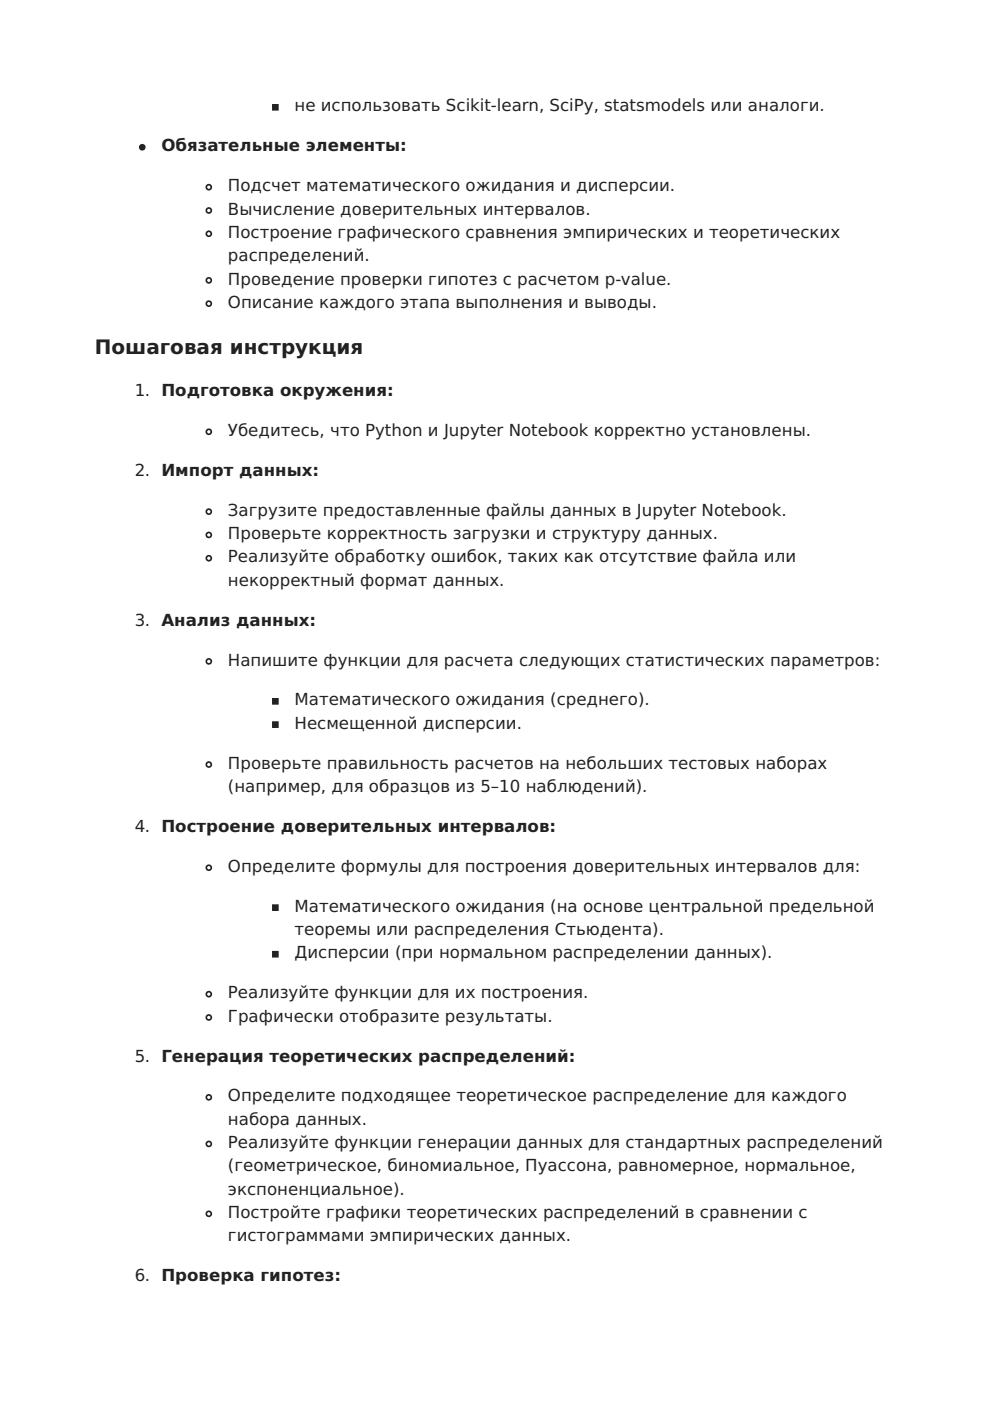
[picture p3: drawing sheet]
<svg xmlns="http://www.w3.org/2000/svg" width="210mm" height="297mm" viewBox="0 0 210 297" stroke-linecap="round" stroke-linejoin="round" font-family="sans-serif">
<defs><g id="words">
<text font-size="4.2" fill="#222" x="20.1" y="75.1">Пошаговая инструкция</text>
<g font-size="3.5" fill="#222">
<text x="62.4" y="23.6">не использовать Scikit-learn, SciPy, statsmodels или аналоги.</text>
<text x="34.2" y="32.1">Обязательные элементы:</text>
<text x="48.3" y="40.6">Подсчет математического ожидания и дисперсии.</text>
<text x="48.3" y="45.5">Вычисление доверительных интервалов.</text>
<text x="48.3" y="50.4">Построение графического сравнения эмпирических и теоретических</text>
<text x="48.3" y="55.4">распределений.</text>
<text x="48.3" y="60.3">Проведение проверки гипотез с расчетом p-value.</text>
<text x="48.3" y="65.3">Описание каждого этапа выполнения и выводы.</text>
<text x="28.6" y="84">1. Подготовка окружения:</text>
<text x="48.3" y="92.4">Убедитесь, что Python и Jupyter Notebook корректно установлены.</text>
<text x="28.6" y="100.9">2. Импорт данных:</text>
<text x="48.3" y="109.4">Загрузите предоставленные файлы данных в Jupyter Notebook.</text>
<text x="48.3" y="114.3">Проверьте корректность загрузки и структуру данных.</text>
<text x="48.3" y="119.2">Реализуйте обработку ошибок, таких как отсутствие файла или</text>
<text x="48.3" y="124.2">некорректный формат данных.</text>
<text x="28.6" y="132.6">3. Анализ данных:</text>
<text x="48.3" y="141.1">Напишите функции для расчета следующих статистических параметров:</text>
<text x="62.4" y="149.6">Математического ожидания (среднего).</text>
<text x="62.4" y="154.5">Несмещенной дисперсии.</text>
<text x="48.3" y="163">Проверьте правильность расчетов на небольших тестовых наборах</text>
<text x="48.3" y="167.9">(например, для образцов из 5–10 наблюдений).</text>
<text x="28.6" y="176.4">4. Построение доверительных интервалов:</text>
<text x="48.3" y="184.9">Определите формулы для построения доверительных интервалов для:</text>
<text x="62.4" y="193.3">Математического ожидания (на основе центральной предельной</text>
<text x="62.4" y="198.3">теоремы или распределения Стьюдента).</text>
<text x="62.4" y="203.2">Дисперсии (при нормальном распределении данных).</text>
<text x="48.3" y="211.7">Реализуйте функции для их построения.</text>
<text x="48.3" y="216.6">Графически отобразите результаты.</text>
<text x="28.6" y="225.1">5. Генерация теоретических распределений:</text>
<text x="48.3" y="233.5">Определите подходящее теоретическое распределение для каждого</text>
<text x="48.3" y="238.5">набора данных.</text>
<text x="48.3" y="243.4">Реализуйте функции генерации данных для стандартных распределений</text>
<text x="48.3" y="248.4">(геометрическое, биномиальное, Пуассона, равномерное, нормальное,</text>
<text x="48.3" y="253.3">экспоненциальное).</text>
<text x="48.3" y="258.2">Постройте графики теоретических распределений в сравнении с</text>
<text x="48.3" y="263.2">гистограммами эмпирических данных.</text>
<text x="28.6" y="271.6">6. Проверка гипотез:</text>
</g>
</g></defs>
<g fill="#222" stroke="#222" stroke-width=".35">
<path d="M57.9 22.2h1v1.1h-1z"/>
<path d="M57.9 148.2h1v1h-1z"/>
<path d="M57.9 153.1h1v1.1h-1z"/>
<path d="M57.9 191.9h1v1.1h-1z"/>
<path d="M57.9 201.8h1v1h-1z"/>
</g>
<circle cx="30.2" cy="31.2" r=".53" fill="#222" stroke="#222" stroke-width=".35"/>
<g fill="none" stroke="#222" stroke-width=".35">
<circle cx="44.3" cy="39.7" r=".53"/>
<circle cx="44.3" cy="59.4" r=".53"/>
<circle cx="44.3" cy="44.6" r=".53"/>
<circle cx="44.3" cy="49.6" r=".53"/>
<circle cx="44.3" cy="64.4" r=".53"/>
<circle cx="44.3" cy="91.5" r=".53"/>
<circle cx="44.3" cy="108.5" r=".53"/>
<circle cx="44.3" cy="118.4" r=".53"/>
<circle cx="44.3" cy="113.4" r=".53"/>
<circle cx="44.3" cy="140.2" r=".53"/>
<circle cx="44.3" cy="162.1" r=".53"/>
<circle cx="44.3" cy="184" r=".53"/>
<circle cx="44.3" cy="210.8" r=".53"/>
<circle cx="44.3" cy="215.7" r=".53"/>
<circle cx="44.3" cy="232.7" r=".53"/>
<circle cx="44.3" cy="242.5" r=".53"/>
<circle cx="44.3" cy="257.4" r=".53"/>
</g>
<use href="#words"/>
</svg>
